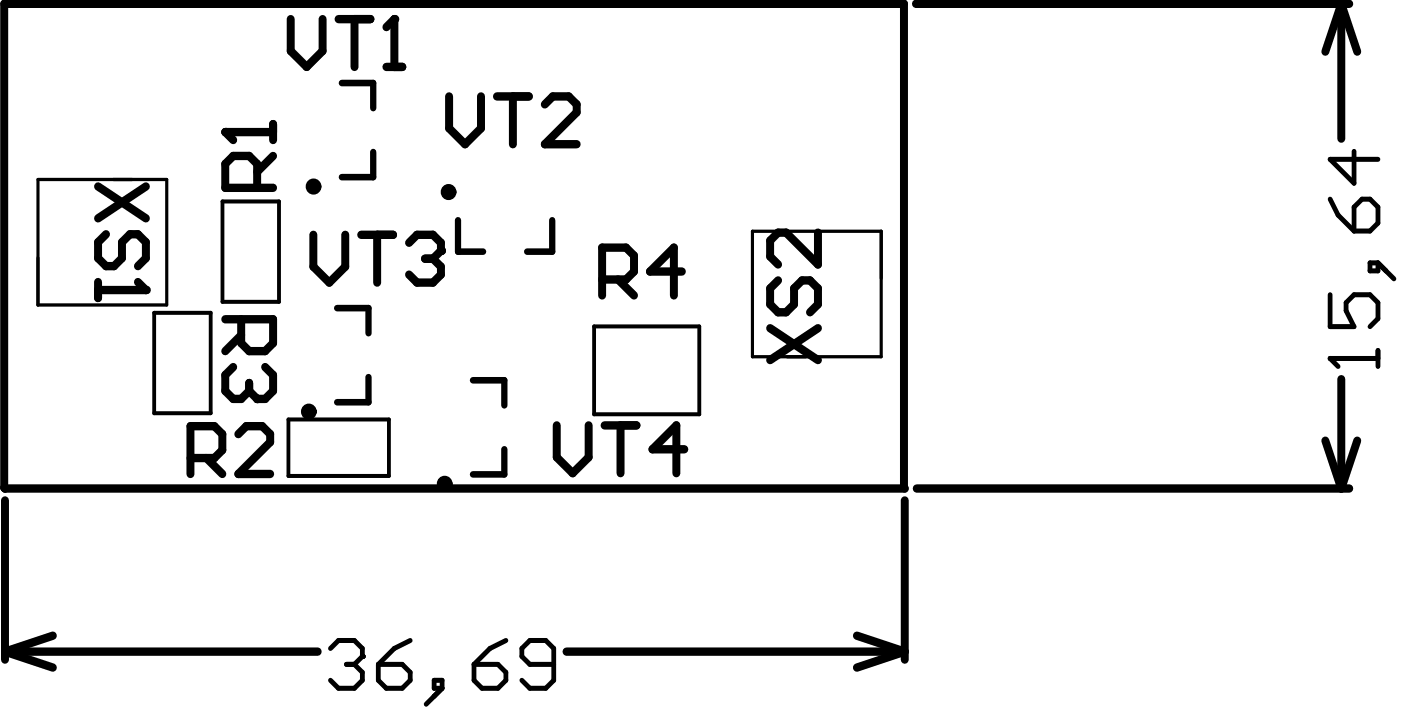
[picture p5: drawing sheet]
<svg xmlns="http://www.w3.org/2000/svg" width="149mm" height="75mm" viewBox="0 0 149 75" stroke-linecap="round" stroke-linejoin="round" font-family="sans-serif">
<g fill="none" stroke="#000" stroke-width=".87">
<path d="M.4 .4h95.4v51.3l.1 .1h-95.4l-.1-.1zM10.4 19.8l5.1 3.4M15.5 19.8l-5.1 3.4M27.3 19.9v-2.5l-.9-.9h-1.7l-.8 .9v2.5h5.1M29 13.2v1.6M29 14h-5.1l.8 .8M29 16.5l-1.7 1.7M30.8 2v3.4l1.7 1.7 1.7-1.7v-3.4M35.9 2h3.4M37.6 2v5.1M41 7.1h1.7M41 2.9l.8-.9v5.1"/>
<path d="M47.6 10.2v3.4l1.7 1.7 1.7-1.7v-3.4M52.7 10.2h3.4M54.4 10.2v5.1M57.8 11.1l.8-.9h1.7l.8 .9v.8l-3.3 3.4h3.3M97.1 .4h45.9M142.2 .4v14.3M142.2 .4l1.7 5.1M142.2 .4l-1.7 5.1M10.4 29.9v1.7M11.2 24.8l-.8 .9v1.7l.8 .8h.9l.8-.8v-1.7l.9-.9h.8l.9 .9v1.7l-.9 .8M14.6 29.9l.9 .9h-5.1M23.9 33.9h5.1v2.5l-.9 .8h-1.7l-.8-.8v-2.5"/>
<path d="M24.7 38.9l-.8 .9v1.7l.8 .8h.9l.8-.8M25.6 35.5l-1.7 1.7M28.1 38.9l.9 .9v1.7l-.9 .8h-.8l-.9-.8M33.2 24.9v3.4l1.7 1.7 1.7-1.7v-3.4M38.3 24.9h3.4M40 24.9v5.1M43.4 25.7l.8-.8h1.7l.8 .8v.9l-.8 .8M45.1 27.4h.8M45.9 27.4l.8 .9v.8l-.8 .9h-1.7l-.8-.9M63.8 29.6h2.6l.8-.8v-1.7l-.8-.8h-2.6v5M65.5 29.6l1.7 1.7M72.3 28.8h-3.4l2.5-2.5v5"/>
<path d="M81.6 34.8l5.1 3.4M82.5 29.7l-.9 .9v1.7l.9 .8h.8l.9-.8v-1.7l.8-.9h.9l.8 .9v1.7l-.8 .8M86.7 34.8l-5.1 3.4M86.7 24.7v3.3l-3.4-3.3h-.8l-.9 .8v1.7l.9 .8M.5 53.1v16.8M20.2 48.6h2.5l.9-.9v-1.7l-.9-.8h-2.5v5.1M21.9 48.6l1.7 1.7M25.3 46l.8-.8h1.7l.8 .8v.9l-3.3 3.4h3.3M26.4 40.6v.9M59 45.1v3.4l1.7 1.7 1.7-1.7v-3.4M64.1 45.1h3.4M65.8 45.1v5.1"/>
<path d="M72.5 47.6h-3.3l2.5-2.5v5.1M95.9 53.1v16.8M97.2 51.8h45.8M140.5 46.7l1.7 5.1M142.2 40.2v11.6M143.9 46.7l-1.7 5.1M.5 69.1l5.1 1.7M.5 69.1h33.2M5.6 67.4l-5.1 1.7M60.1 69.1h35.8M90.8 67.4l5.1 1.7M95.9 69.1l-5.1 1.7"/>
</g>
<g fill="none" stroke="#000" stroke-width=".52">
<path d="M143.5 16.1v3.3l-2.5-2.5h5.1M141 31.3v3.3h2.5l-.8-1.7v-.8l.8-.8h1.7l.9 .8v1.7l-.9 .8M141 21.1l.9 1.7 1.6 1.7M143.5 22l.9-.9h.8l.9 .9v1.7l-.9 .8h-1.7zM145.2 27.9h.9v.8h-.9zM146.1 37.2v1.7M146.1 38h-5.1l.9 .9M146.1 27.9l1.7 1.7M35 68.8l.9-.9h1.7l.8 .9v.8l-.8 .8M36.7 70.4h.9M37.6 70.4l.8 .9v.8l-.8 .9h-1.7l-.9-.9M40.1 70.4h2.5l.9 .9v.8l-.9 .9h-1.6l-.9-.9z"/>
<path d="M43.5 67.9l-1.7 .9-1.7 1.6M46 72.1h.9v.9h-.9zM46.9 73l-1.7 1.7M50.2 70.4h2.6l.8 .9v.8l-.8 .9h-1.7l-.9-.9zM53.6 67.9l-1.7 .9-1.7 1.6M58.7 70.4h-2.5l-.9-.8v-.8l.9-.9h1.7l.8 .9v3.3l-.8 .9h-1.7l-.9-.9"/>
</g>
<g fill="#000">
<circle cx="23.9" cy="14" r=".43"/>
<circle cx="41.8" cy="2" r=".43"/>
<circle cx="15.5" cy="30.8" r=".43"/>
<circle cx="46.7" cy="26.6" r=".43"/>
<circle cx="141" cy="38" r=".26"/>
<circle cx="27.3" cy="42.3" r=".43"/>
<circle cx="38.4" cy="69.6" r=".26"/>
</g>
<path d="M4 19h13.7v13.3h-13.7zM79.8 24.5h13.6v13.3h-13.6z" fill="none" stroke="#000" stroke-width=".34"/>
<path d="M36.2 8.8h3.4v2.7M39.6 16.1v2.7h-3.4M35.7 32.7h3.4v2.6M39.1 40v2.6h-3.4M48.6 23.4v3.3h2.6M58.5 23.4v3.3h-2.6M50.1 40.3h3.4v2.7M53.5 47.6v2.7h-3.4" fill="none" stroke="#000" stroke-width=".68"/>
<path d="M16.3 33.2h6v10.6h-6zM23.6 21.4h6v10.6h-6zM63 34.6h11.1v9.3h-11.1zM30.6 44.5h10.6v6h-10.6z" fill="none" stroke="#000" stroke-width=".42"/>
<g fill="none" stroke="#000" stroke-width=".85">
<circle cx="33.2" cy="19.8" r=".42"/>
<circle cx="47.6" cy="20.4" r=".42"/>
<circle cx="32.7" cy="43.6" r=".42"/>
<circle cx="47.1" cy="51.3" r=".42"/>
</g>
</svg>
